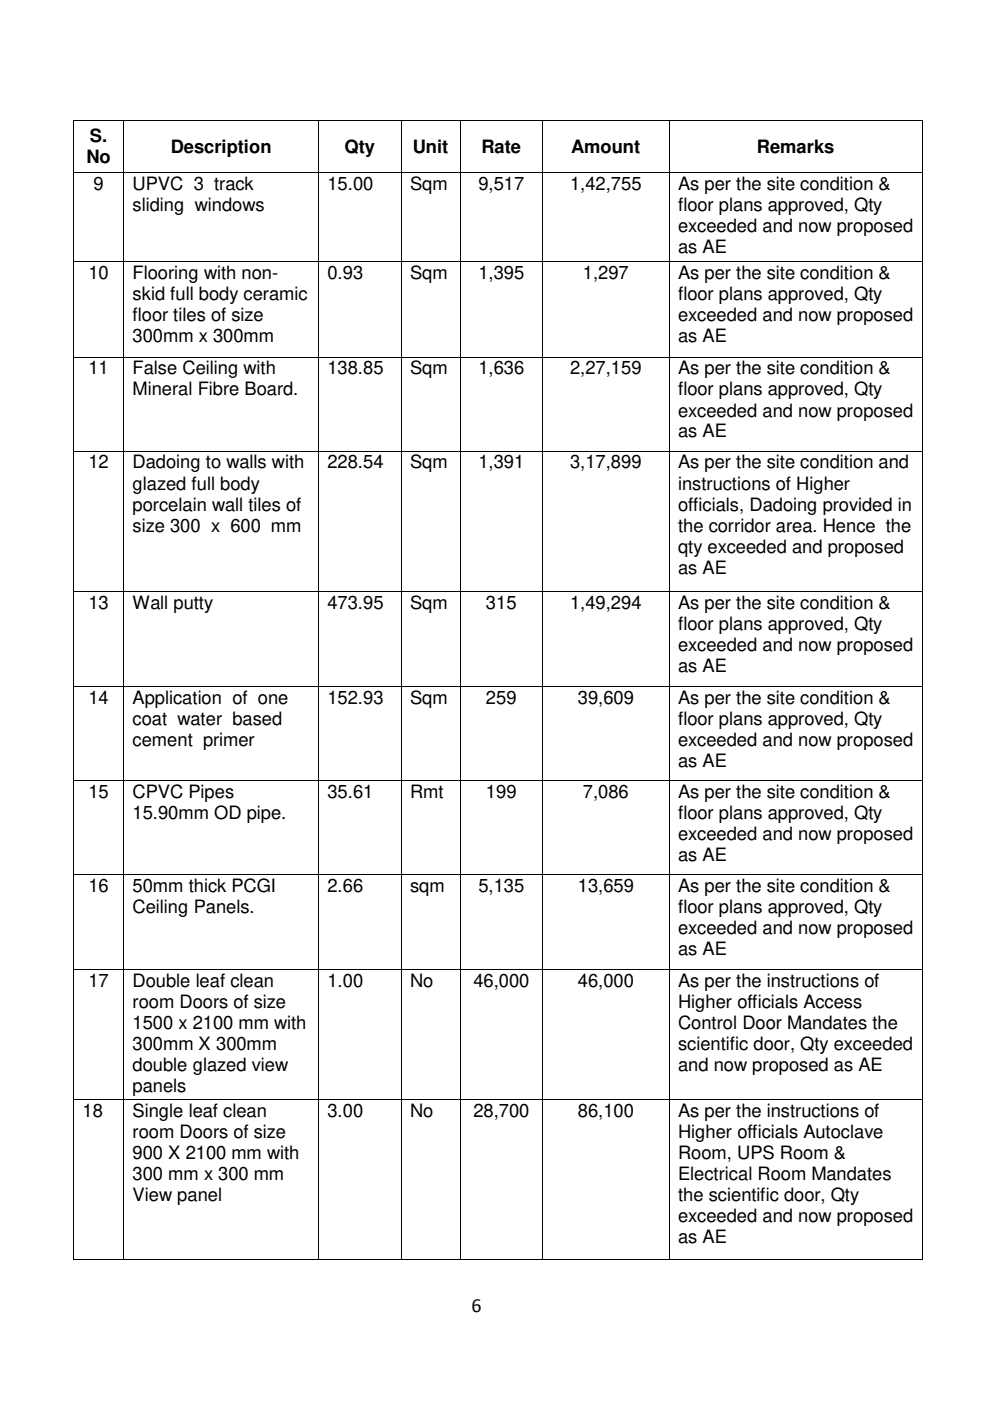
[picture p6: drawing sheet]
<svg xmlns="http://www.w3.org/2000/svg" width="210mm" height="297mm" viewBox="0 0 210 297" stroke-linecap="round" stroke-linejoin="round" font-family="sans-serif">
<defs><g id="words">
<text font-size="4.2" x="100" y="278.2">6</text>
<g font-size="3.9">
<text x="18.3" y="34.6">No</text>
<text x="19" y="30.1">S.</text>
<text x="36.2" y="32.4">Description</text>
<text x="73" y="32.4">Qty</text>
<text x="87.5" y="32.4">Unit</text>
<text x="102.1" y="32.4">Rate</text>
<text x="121.1" y="32.4">Amount</text>
<text x="160.5" y="32.4">Remarks</text>
<text x="19.8" y="40.3">9</text>
<text x="28.1" y="40.3">UPVC 3 track</text>
<text x="69.4" y="40.3">15.00</text>
<text x="87" y="40.3">Sqm</text>
<text x="101.4" y="40.3">9,517</text>
<text x="120.9" y="40.3">1,42,755</text>
<text x="143.8" y="40.3">As per the site condition &amp;</text>
<text x="28.1" y="44.7">sliding windows</text>
<text x="143.8" y="44.7">floor plans approved, Qty</text>
<text x="143.8" y="49.2">exceeded and now proposed</text>
<text x="143.8" y="53.7">as AE</text>
<text x="18.8" y="59.2">10</text>
<text x="28.1" y="59.2">Flooring with non-</text>
<text x="69.4" y="59.2">0.93</text>
<text x="87" y="59.2">Sqm</text>
<text x="101.4" y="59.2">1,395</text>
<text x="123.6" y="59.2">1,297</text>
<text x="143.8" y="59.2">As per the site condition &amp;</text>
<text x="28.1" y="63.7">skid full body ceramic</text>
<text x="143.8" y="63.7">floor plans approved, Qty</text>
<text x="28.1" y="68.1">floor tiles of size</text>
<text x="143.8" y="68.1">exceeded and now proposed</text>
<text x="28.1" y="72.6">300mm x 300mm</text>
<text x="143.8" y="72.6">as AE</text>
<text x="18.8" y="79.4">11</text>
<text x="28.1" y="79.4">False Ceiling with</text>
<text x="28.1" y="83.8">Mineral Fibre Board.</text>
<text x="69.4" y="79.4">138.85</text>
<text x="87" y="79.4">Sqm</text>
<text x="101.4" y="79.4">1,636</text>
<text x="120.9" y="79.4">2,27,159</text>
<text x="143.8" y="83.8">floor plans approved, Qty</text>
<text x="143.8" y="79.4">As per the site condition &amp;</text>
<text x="143.8" y="88.3">exceeded and now proposed</text>
<text x="143.8" y="92.8">as AE</text>
<text x="18.8" y="99.3">12</text>
<text x="28.1" y="99.3">Dadoing to walls with</text>
<text x="69.4" y="99.3">228.54</text>
<text x="87" y="99.3">Sqm</text>
<text x="101.4" y="99.3">1,391</text>
<text x="120.9" y="99.3">3,17,899</text>
<text x="143.8" y="99.3">As per the site condition and</text>
<text x="28.1" y="103.8">glazed full body</text>
<text x="143.8" y="103.8">instructions of Higher</text>
<text x="28.1" y="108.2">porcelain wall tiles of</text>
<text x="28.1" y="112.7">size 300 x 600 mm</text>
<text x="143.8" y="108.2">officials, Dadoing provided in</text>
<text x="143.8" y="112.7">the corridor area. Hence the</text>
<text x="143.8" y="117.2">qty exceeded and proposed</text>
<text x="143.8" y="121.6">as AE</text>
<text x="18.8" y="129.1">13</text>
<text x="28.1" y="129.1">Wall putty</text>
<text x="69.4" y="129.1">473.95</text>
<text x="87" y="129.1">Sqm</text>
<text x="103" y="129.1">315</text>
<text x="120.9" y="129.1">1,49,294</text>
<text x="143.8" y="129.1">As per the site condition &amp;</text>
<text x="143.8" y="133.6">floor plans approved, Qty</text>
<text x="143.8" y="138">exceeded and now proposed</text>
<text x="143.8" y="142.5">as AE</text>
<text x="18.8" y="149.3">14</text>
<text x="28.1" y="149.3">Application of one</text>
<text x="69.4" y="149.3">152.93</text>
<text x="87" y="149.3">Sqm</text>
<text x="103" y="149.3">259</text>
<text x="122.5" y="149.3">39,609</text>
<text x="143.8" y="149.3">As per the site condition &amp;</text>
<text x="28.1" y="153.7">coat water based</text>
<text x="143.8" y="153.7">floor plans approved, Qty</text>
<text x="28.1" y="158.2">cement primer</text>
<text x="143.8" y="158.2">exceeded and now proposed</text>
<text x="143.8" y="162.6">as AE</text>
<text x="18.8" y="169.2">15</text>
<text x="28.1" y="169.2">CPVC Pipes</text>
<text x="28.1" y="173.7">15.90mm OD pipe.</text>
<text x="69.4" y="169.2">35.61</text>
<text x="87" y="169.2">Rmt</text>
<text x="103" y="169.2">199</text>
<text x="123.6" y="169.2">7,086</text>
<text x="143.8" y="173.7">floor plans approved, Qty</text>
<text x="143.8" y="169.2">As per the site condition &amp;</text>
<text x="143.8" y="178.1">exceeded and now proposed</text>
<text x="143.8" y="182.6">as AE</text>
<text x="18.8" y="189.2">16</text>
<text x="28.1" y="189.2">50mm thick PCGI</text>
<text x="69.4" y="189.2">2.66</text>
<text x="87" y="189.2">sqm</text>
<text x="101.4" y="189.2">5,135</text>
<text x="122.5" y="189.2">13,659</text>
<text x="143.8" y="189.2">As per the site condition &amp;</text>
<text x="28.1" y="193.7">Ceiling Panels.</text>
<text x="143.8" y="193.7">floor plans approved, Qty</text>
<text x="143.8" y="198.1">exceeded and now proposed</text>
<text x="143.8" y="202.6">as AE</text>
<text x="18.8" y="209.2">17</text>
<text x="28.1" y="209.2">Double leaf clean</text>
<text x="69.4" y="209.2">1.00</text>
<text x="87" y="209.2">No</text>
<text x="100.4" y="209.2">46,000</text>
<text x="122.5" y="209.2">46,000</text>
<text x="143.8" y="209.2">As per the instructions of</text>
<text x="28.1" y="213.7">room Doors of size</text>
<text x="143.8" y="213.7">Higher officials Access</text>
<text x="28.1" y="218.1">1500 x 2100 mm with</text>
<text x="143.8" y="218.1">Control Door Mandates the</text>
<text x="28.1" y="222.6">300mm X 300mm</text>
<text x="28.1" y="227.1">double glazed view</text>
<text x="143.8" y="222.6">scientific door, Qty exceeded</text>
<text x="143.8" y="227.1">and now proposed as AE</text>
<text x="28.1" y="231.5">panels</text>
<text x="17.5" y="236.8">18</text>
<text x="28.1" y="236.8">Single leaf clean</text>
<text x="69.4" y="236.8">3.00</text>
<text x="87" y="236.8">No</text>
<text x="100.4" y="236.8">28,700</text>
<text x="122.5" y="236.8">86,100</text>
<text x="143.8" y="236.8">As per the instructions of</text>
<text x="28.1" y="241.3">room Doors of size</text>
<text x="28.1" y="245.7">900 X 2100 mm with</text>
<text x="143.8" y="241.3">Higher officials Autoclave</text>
<text x="143.8" y="245.7">Room, UPS Room &amp;</text>
<text x="28.1" y="250.2">300 mm x 300 mm</text>
<text x="143.8" y="250.2">Electrical Room Mandates</text>
<text x="28.1" y="254.6">View panel</text>
<text x="143.8" y="254.6">the scientific door, Qty</text>
<text x="143.8" y="259.1">exceeded and now proposed</text>
<text x="143.8" y="263.6">as AE</text>
</g>
</g></defs>
<g fill="#000">
<path d="M15.5 25.4h.2v.2h-.2zM15.5 36.5h.2v.2h-.2zM26.1 25.4h.2v.2h-.2zM26.1 36.5h.2v.2h-.2zM67.4 25.4h.2v.2h-.2zM67.4 36.5h.2v.2h-.2zM85 25.4h.1v.2h-.1zM85 36.5h.1v.2h-.1zM97.5 25.4h.1v.2h-.1zM97.5 36.5h.1v.2h-.1zM115 25.4h.1v.2h-.1zM115 36.5h.1v.2h-.1z"/>
<path d="M141.8 25.4h.2v.2h-.2zM141.8 36.5h.2v.2h-.2zM195.5 25.4h.1v.2h-.1zM195.5 36.5h.1v.2h-.1zM15.5 55.4h.2v.2h-.2zM26.1 55.4h.2v.2h-.2zM67.4 55.4h.2v.2h-.2zM85 55.4h.1v.2h-.1zM97.5 55.4h.1v.2h-.1zM115 55.4h.1v.2h-.1zM141.8 55.4h.2v.2h-.2zM195.5 55.4h.1v.2h-.1z"/>
<path d="M15.5 75.6h.2v.2h-.2zM26.1 75.6h.2v.2h-.2zM67.4 75.6h.2v.2h-.2zM85 75.6h.1v.2h-.1zM97.5 75.6h.1v.2h-.1zM115 75.6h.1v.2h-.1zM141.8 75.6h.2v.2h-.2zM195.5 75.6h.1v.2h-.1zM15.5 95.5h.2v.2h-.2zM26.1 95.5h.2v.2h-.2zM67.4 95.5h.2v.2h-.2zM85 95.5h.1v.2h-.1z"/>
<path d="M97.5 95.5h.1v.2h-.1zM115 95.5h.1v.2h-.1zM141.8 95.5h.2v.2h-.2zM195.5 95.5h.1v.2h-.1zM15.5 125.3h.2v.2h-.2zM26.1 125.3h.2v.2h-.2zM67.4 125.3h.2v.2h-.2zM85 125.3h.1v.2h-.1zM97.5 125.3h.1v.2h-.1zM115 125.3h.1v.2h-.1zM141.8 125.3h.2v.2h-.2zM195.5 125.3h.1v.2h-.1z"/>
<path d="M15.5 145.5h.2v.2h-.2zM26.1 145.5h.2v.2h-.2zM67.4 145.5h.2v.2h-.2zM85 145.5h.1v.2h-.1zM97.5 145.5h.1v.2h-.1zM115 145.5h.1v.2h-.1zM141.8 145.5h.2v.2h-.2zM195.5 145.5h.1v.2h-.1zM15.5 165.4h.2v.2h-.2zM26.1 165.4h.2v.2h-.2zM67.4 165.4h.2v.2h-.2zM85 165.4h.1v.2h-.1z"/>
<path d="M97.5 165.4h.1v.2h-.1zM115 165.4h.1v.2h-.1zM141.8 165.4h.2v.2h-.2zM195.5 165.4h.1v.2h-.1zM15.5 185.4h.2v.2h-.2zM26.1 185.4h.2v.2h-.2zM67.4 185.4h.2v.2h-.2zM85 185.4h.1v.2h-.1zM97.5 185.4h.1v.2h-.1zM115 185.4h.1v.2h-.1zM141.8 185.4h.2v.2h-.2zM195.5 185.4h.1v.2h-.1z"/>
<path d="M15.5 205.4h.2v.2h-.2zM26.1 205.4h.2v.2h-.2zM67.4 205.4h.2v.2h-.2zM85 205.4h.1v.2h-.1zM97.5 205.4h.1v.2h-.1zM115 205.4h.1v.2h-.1zM141.8 205.4h.2v.2h-.2zM195.5 205.4h.1v.2h-.1zM15.5 233h.2v.2h-.2zM26.1 233h.2v.2h-.2zM67.4 233h.2v.2h-.2zM85 233h.1v.2h-.1z"/>
<path d="M97.5 233h.1v.2h-.1zM115 233h.1v.2h-.1zM141.8 233h.2v.2h-.2zM195.5 233h.1v.2h-.1zM15.5 267h.2v.1h-.2zM26.1 267h.2v.1h-.2zM67.4 267h.2v.1h-.2zM85 267h.1v.1h-.1zM97.5 267h.1v.1h-.1zM115 267h.1v.1h-.1zM141.8 267h.2v.1h-.2zM195.5 267h.1v.1h-.1z"/>
</g>
<g fill="none" stroke="#000" stroke-width=".21">
<path d="M15.6 25.6v10.9M15.6 36.7v18.7M15.7 25.5h10.4M15.7 36.6h10.4M26.2 25.6v10.9M26.2 36.7v18.7M26.3 25.5h41.1M26.3 36.6h41.1M67.5 25.6v10.9M67.5 36.7v18.7M67.6 25.5h17.4M67.6 36.6h17.4"/>
<path d="M85 25.6v10.9M85 36.7v18.7M85.1 25.5h12.4M85.1 36.6h12.4M97.5 25.6v10.9M97.5 36.7v18.7M97.6 25.5h17.4M97.6 36.6h17.4M115.1 25.6v10.9M115.1 36.7v18.7M115.1 25.5h26.7M115.1 36.6h26.7"/>
<path d="M141.9 25.6v10.9M141.9 36.7v18.7M142 25.5h53.5M142 36.6h53.5M195.5 25.6v10.9M195.5 36.7v18.7M15.6 55.6v20M15.7 55.5h10.4M26.2 55.6v20M26.3 55.5h41.1M67.5 55.6v20M67.6 55.5h17.4"/>
<path d="M85 55.6v20M85.1 55.5h12.4M97.5 55.6v20M97.6 55.5h17.4M115.1 55.6v20M115.1 55.5h26.7M141.9 55.6v20M142 55.5h53.5M195.5 55.6v20M15.6 75.8v19.7M15.7 75.7h10.4M26.2 75.8v19.7"/>
<path d="M26.3 75.7h41.1M67.5 75.8v19.7M67.6 75.7h17.4M85 75.8v19.7M85.1 75.7h12.4M97.5 75.8v19.7M97.6 75.7h17.4M115.1 75.8v19.7M115.1 75.7h26.7M141.9 75.8v19.7M142 75.7h53.5M195.5 75.8v19.7"/>
<path d="M15.6 95.7v29.6M15.7 95.6h10.4M26.2 95.7v29.6M26.3 95.6h41.1M67.5 95.7v29.6M67.6 95.6h17.4M85 95.7v29.6M85.1 95.6h12.4M97.5 95.7v29.6M97.6 95.6h17.4M115.1 95.7v29.6M115.1 95.6h26.7"/>
<path d="M141.9 95.7v29.6M142 95.6h53.5M195.5 95.7v29.6M15.6 125.5v20M15.7 125.4h10.4M26.2 125.5v20M26.3 125.4h41.1M67.5 125.5v20M67.6 125.4h17.4M85 125.5v20M85.1 125.4h12.4M97.5 125.5v20"/>
<path d="M97.6 125.4h17.4M115.1 125.5v20M115.1 125.4h26.7M141.9 125.5v20M142 125.4h53.5M195.5 125.5v20M15.6 145.7v19.7M15.7 145.6h10.4M26.2 145.7v19.7M26.3 145.6h41.1M67.5 145.7v19.7M67.6 145.6h17.4"/>
<path d="M85 145.7v19.7M85.1 145.6h12.4M97.5 145.7v19.7M97.6 145.6h17.4M115.1 145.7v19.7M115.1 145.6h26.7M141.9 145.7v19.7M142 145.6h53.5M195.5 145.7v19.7M15.6 165.6v19.8M15.7 165.5h10.4M26.2 165.6v19.8"/>
<path d="M26.3 165.5h41.1M67.5 165.6v19.8M67.6 165.5h17.4M85 165.6v19.8M85.1 165.5h12.4M97.5 165.6v19.8M97.6 165.5h17.4M115.1 165.6v19.8M115.1 165.5h26.7M141.9 165.6v19.8M142 165.5h53.5M195.5 165.6v19.8"/>
<path d="M15.6 185.6v19.8M15.7 185.5h10.4M26.2 185.6v19.8M26.3 185.5h41.1M67.5 185.6v19.8M67.6 185.5h17.4M85 185.6v19.8M85.1 185.5h12.4M97.5 185.6v19.8M97.6 185.5h17.4M115.1 185.6v19.8M115.1 185.5h26.7"/>
<path d="M141.9 185.6v19.8M142 185.5h53.5M195.5 185.6v19.8M15.6 205.6v27.4M15.7 205.5h10.4M26.2 205.6v27.4M26.3 205.5h41.1M67.5 205.6v27.4M67.6 205.5h17.4M85 205.6v27.4M85.1 205.5h12.4M97.5 205.6v27.4"/>
<path d="M97.6 205.5h17.4M115.1 205.6v27.4M115.1 205.5h26.7M141.9 205.6v27.4M142 205.5h53.5M195.5 205.6v27.4M15.6 233.2v33.8M15.7 233.1h10.4M26.2 233.2v33.8M26.3 233.1h41.1M67.5 233.2v33.8M67.6 233.1h17.4"/>
<path d="M85 233.2v33.8M85.1 233.1h12.4M97.5 233.2v33.8M97.6 233.1h17.4M115.1 233.2v33.8M115.1 233.1h26.7M141.9 233.2v33.8M142 233.1h53.5M195.5 233.2v33.8M15.7 267h10.4M26.3 267h41.1M67.6 267h17.4"/>
<path d="M85.1 267h12.4M97.6 267h17.4M115.1 267h26.7M142 267h53.5"/>
</g>
<use href="#words"/>
</svg>
